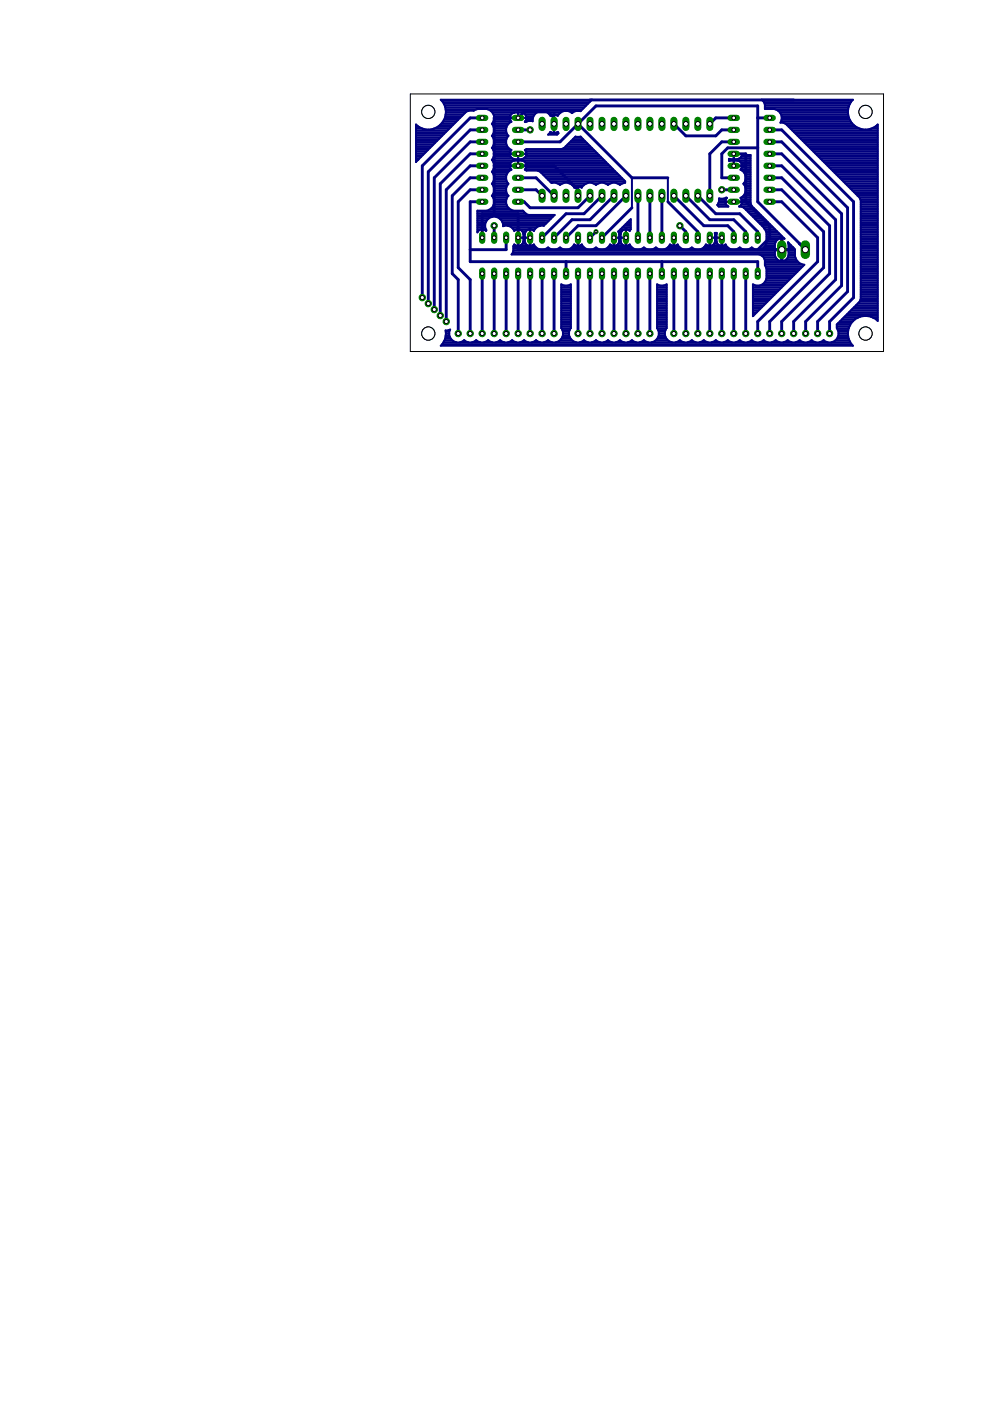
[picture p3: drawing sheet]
<svg xmlns="http://www.w3.org/2000/svg" width="210mm" height="297mm" viewBox="0 0 210 297" stroke-linecap="round" stroke-linejoin="round" font-family="sans-serif">
<g fill="none" stroke="#000080" stroke-width=".61">
<path d="M102.2 27.5h-2.5l-8.9 8.9v28M102.2 30.1h-2.5l-7.6 7.6v27.9M102.2 32.6h-2.5l-6.4 6.4v27.9M102.2 35.2h-2.5l-5.1 5v28M102.2 37.7h-2.5l-3.8 3.8v16.5l1.3 1.3v11.4M102.2 25h-2.5l-10.2 10.2v27.9M104.8 32.6h5.1M104.8 35.2h12.7l5.1 5v1.3M109.9 27.5h2.5M109.9 30.1h8.8l7.7-7.6h34.3v20.3l10.1 10.1M109.9 37.7h3.8l3.8 3.8M117.5 26.3v-1.3l-1.3-1.3h-5.1l-1.2 1.3h-5.1v20.3"/>
<path d="M122.6 26.3l11.4 11.4h7.6M125.1 21.2h43.2M142.9 26.3l2.5 2.5h6.4l1.2-1.3h2.6M155.6 30.1h-2.6l-2.5 2.5v8.9M155.6 32.6h2.5v10.2M155.6 35.2h2.5M155.6 25h-3.8l-1.3 1.3M160.7 31.3h-6.4l-1.3 1.3v5.1h2.6M160.7 25h2.5M163.2 27.5h2.5l15.3 15.3v20.3l-5.1 5.1v2.5M163.2 37.7h2.5l10.2 10.2v10.1l-10.2 10.2v2.5M163.2 30.1h2.5l14 13.9v17.8l-6.3 6.4v2.5"/>
<path d="M163.2 32.6h2.5l12.7 12.7v15.3l-7.6 7.6v2.5M163.2 35.2h2.5l11.5 11.4v12.7l-8.9 8.9v2.5M102.2 40.2h-2.5l-2.5 2.6v13.9l2.5 2.6v11.4M102.2 42.8h-2.5v12.7h61v2.5M102.2 50.4v-5.1h7.7v7.6h58.4M102.2 58v12.7M104.8 47.9v2.5M104.8 58v12.7M107.3 50.4v2.5h-7.6M107.3 58v12.7M109.9 40.2h3.8l1.2 1.3M109.9 58v12.7"/>
<path d="M112.4 50.4v2.5M112.4 58v12.7M114.9 58v12.7M117.5 58v12.7M120 55.5v2.5M122.6 50.4v2.5M122.6 58v12.7M125.1 41.5l-2.5 2.5h-10.2l-1.3-1.2h-1.2M125.1 58v12.7M126.4 49.1l-1.3 1.3M127.6 58v12.7M127.6 41.5l-3.8 3.8h-3.8l-5.1 5.1"/>
<path d="M130.2 50.4v2.5M130.2 58v12.7M130.2 41.5l-5.1 5.1h-3.8l-3.8 3.8M132.7 50.4v2.5M132.7 58v12.7M132.7 41.5l-6.3 6.4h-3.8l-2.6 2.5M134 44l-6.4 6.4M135.3 41.5v8.9M135.3 58v12.7M137.8 41.5v8.9M137.8 58v12.7M140.3 41.5v8.9"/>
<path d="M140.3 55.5v2.5M141.6 42.8l6.4 6.3v1.3M142.9 41.5l6.3 6.4h5.1l1.3 1.2v1.3M142.9 50.4v2.5M142.9 58v12.7M144.1 47.9l1.3 1.2v1.3M145.4 41.5l5.1 5.1h5.1l2.5 2.5v1.3M145.4 58v12.7M148 41.5l3.8 3.8h5l3.9 3.8v1.3M148 58v12.7M150.5 50.4v2.5M150.5 58v12.7"/>
<path d="M153 40.2h2.6M153 50.4v2.5M153 58v12.7M155.6 42.8h2.5M155.6 58v12.7M158.1 42.8l5.1 5.1v2.5l-2.5 2.5M158.1 58v12.7M163.2 42.8h2.5l7.7 7.6v5.1l-12.7 12.7v2.5M163.2 40.2h2.5l8.9 8.9v7.6l-11.4 11.5v2.5"/>
</g>
<g fill="none" stroke="#000080" stroke-width=".42">
<path d="M88.2 34h.3M88.2 33.6h.7M88.2 33.3h1.1M88.2 32.9h1.4M88.2 32.5h1.8M88.2 32.1h2.2M88.2 31.8h2.6M88.2 31.4h2.9M88.2 31h3.3M88.2 30.6h3.7M88.2 30.3h4.1M88.2 29.9h4.4"/>
<path d="M88.2 29.5h4.8M88.2 29.1h5.2M88.2 28.8h5.6M88.2 28.4h5.9M88.2 28h6.3M88.2 27.6h6.7M88.2 27.3h1.4M88.2 26.9h.6M88.2 26.5h.1M88.6 26.8h.1M88.6 26.8l1 .5M88.7 33.9h.1"/>
<path d="M89.6 27.3h.1M89.6 27.3l1.2 .2M90.8 27.5h.1M92 27.3h.1M92 27.3l-1.2 .2M92 27.3h3.3M92.8 26.9h2.8M93 26.8h.1M93 26.8l-1 .5M93.3 26.5h2.7M93.6 21.3h31.8M93.6 26.1h2.8"/>
<path d="M93.8 25.9l-.8 .9M93.8 21.5h.1M93.8 25.9v.1M93.8 21.5l.6 1.1M93.8 21.5l-.3-.4h32.1l-2.5 2.5-.2-.1M93.9 21.7h31.1M93.9 25.8h2.9M94.1 22h30.5M94.1 25.4h3M94.3 22.4h30M94.3 25h3.2M94.4 24.9l-.6 1"/>
<path d="M94.4 22.6h.1M94.4 24.9h.1M94.4 22.6l.2 1.1-.2 1.2M94.4 24.6h3.5M94.4 22.8h29.5M94.5 24.3h3.8M94.5 23.2h6.6M94.5 23.5h4.8M94.5 23.9h4.1M103.3 23.2h20.2M104.1 23.5h19M104.3 31.4h3.5"/>
<path d="M104.3 28.8h3.5M104.4 38.9h3.3M104.4 34h23.7M104.4 26.1h3.5M104.4 23.9h4.6M104.5 36.3h3.5M104.5 26.5l-.2-.2a1.89 1.89 0 0 0-1-3.2h-2.1l-.8 .4h-1l-.6 .2-10.6 10.7v-8l.4 .4M104.5 26.5a1.8 1.8 0 0 1-.2 2.3 1.79 1.79 0 0 1 0 2.5 1.8 1.8 0 0 1 .2 2.4M104.5 33.7l-.2 .2 .5 .9v.7M104.5 36.6a1.8 1.8 0 0 1-.2 2.4 1.79 1.79 0 0 1 0 2.5M104.5 36.6h3.1M104.5 33.6h4.2"/>
<path d="M104.5 26.5h3.1M104.5 39.3h3.1M104.5 31h3M104.5 29.1h3M104.6 31.8h3.8M104.6 28.4h2.9M104.6 38.5h2.9M104.6 34.4h3.8M104.6 25.8h3.8M104.6 24.3h3.7M104.6 35.9h3.7M104.6 37h2.8"/>
<path d="M104.6 33.3h3.7M104.6 26.9h2.8M104.7 39.6h2.7M104.7 30.6h2.7M104.7 29.5h2.7M104.7 32.1h3.5M104.7 28h2.7M104.8 38.1h2.5M104.8 34.8h3.3M104.8 25.4h3.3M104.8 35.1h24.5M104.8 35.5l-.5 .9 .2 .2"/>
<path d="M104.8 25h8.2M104.8 37.8h2.5M104.8 37.4h2.5M104.8 35.5h3.3M104.8 32.9h3.3M104.8 32.5h3.3M104.8 30.3h2.5M104.8 29.9h2.5M104.8 27.6h2.5M104.8 27.3h2.5M104.8 24.6h3.3M107.6 36.6a1.84 1.84 0 0 0 .2 2.4 1.79 1.79 0 0 0 0 2.5"/>
<path d="M108.1 32.6h3.5M108.3 24.3a1.13 1.13 0 0 0 .1 1.5 1.83 1.83 0 0 0-.6 3 1.83 1.83 0 0 0 .6 3 1.12 1.12 0 0 0-.3 1.2 1.12 1.12 0 0 0 1 .7h1.5a1.13 1.13 0 0 0 1-.7 1.13 1.13 0 0 0-.3-1.2l.3-.2h7.4l.6-.2 2.4-2.4h1.1l9.4 9.4v.4l-1.1 .4a1.85 1.85 0 0 0-2.5 0 1.85 1.85 0 0 0-2.5 0 1.94 1.94 0 0 0-3 .4M108.3 35.9l.1 .1-.8 .6M108.3 24.3l.8-.4h1.5l.8 .4M109.1 34a1.12 1.12 0 0 0-1 .7 1.12 1.12 0 0 0 .2 1.2M109.9 23.9v1.1M109.9 32.6v1.1M109.9 34v1.2M109.9 24.3h.1M109.9 34.8h.1M109.9 34.4h.1M109.9 33.6h.1"/>
<path d="M109.9 33.3h.1M109.9 32.9h.1M109.9 24.6h.1M109.9 23.9h.1M110.6 34a1.12 1.12 0 0 1 .9 .7 1.12 1.12 0 0 1-.1 1.2M110.7 23.9h3M111 33.6h16.8M111.3 34.4h17.2M111.3 25.8h.4M111.4 24.3h2M111.4 35.9l-.1 .1 .3 .2h2.4l.5 .2 2.4 2.4a1.76 1.76 0 0 1 1.8 .4 1.91 1.91 0 0 1 3 .4M111.4 35.9h18.6"/>
<path d="M111.4 31.8h14.5M111.4 33.3h16M111.5 32.1h14.8M111.5 34.8h17.4M111.5 25.4h1.4M111.6 35.5h18M111.6 24.6h1.5M111.6 32.9h15.4M111.6 32.5h15M114.2 36.3h16.2M114.5 23.5a1.97 1.97 0 0 0-1.6 2.2h-.9l-.7 .1a1.1 1.1 0 0 0 .1-1.5M114.7 36.6h16.1"/>
<path d="M115.1 37h16M115.3 23.5l.8 .3 .6 .8 .7-.3M115.5 37.4h16M115.9 37.8h16M116.1 23.9h2.7M116.2 38.1h16M116.4 28.4h1.9M116.5 24.3h1.9M116.6 38.5h15.9M116.7 28h.1M117.4 26.3l.1 2 .8-.3 .1 .2-.3 .4h-1.9l.5-.6 .7 .3zM117.4 24.3v1.9l.1-1.9"/>
<path d="M117.4 25h.1M117.4 28h.1M117.4 27.6h.1M117.4 27.3h.1M117.4 26.9h.1M117.4 26.5h.1M117.4 26.1h.1M117.4 25.8h.1M117.4 25.4h.1M117.4 24.6h.1M118.2 38.9h1.1M118.2 28h.1"/>
<path d="M119.5 31.4h6M119.6 23.5l-.7 .3-.6 .8-.7-.3M120 31h5.1M120.3 30.6h4.5M120.4 23.5l.9 .5 .9-.5M120.7 38.9h3.7M120.7 30.3h3.7M121.1 29.9h2.9M121.2 23.9h.1M121.3 39.3h2.5M121.5 29.5h2.1M121.7 39.6l.1 .2 .3-.2"/>
<path d="M121.7 39.6h.3M121.8 29.1h1.5M122.1 39.6l.4-.1v2l.1-2 .4 .1M122.5 39.6h.1M123 39.6l.3 .2 .1-.2M123 39.6h.4M125.8 38.9h1.2M128.3 38.9h1.2M130.9 38.9h1.1M134 37.7v6.3M141.6 37.7v5.1M154.6 34h4.5"/>
<path d="M155.6 32.9v.8M155.6 34v1.2M155.6 35.1h3.5M155.6 32.9h.1M155.6 34.8h.1M155.6 34.4h.1M155.6 33.6h.1M155.6 33.3h.1M156.3 34a1.12 1.12 0 0 1 1 .7 1.12 1.12 0 0 1-.2 1.2M156.7 33.6h2.4M157 34.4h2.1M157.1 35.9l-.1 .1 .8 .6"/>
<path d="M157.1 35.9h2M157.1 33.3h2M157.2 33.2l-.4 .4-.5 .1h-1.7v.4l.2-.1M157.3 34.8h1.8M157.3 35.5h1.8M157.3 32.9h1.8v10.2l.3 .5 6.9 7M157.3 32.9l-.1 .3M157.3 32.9h1.8M157.4 36.3h1.7M157.7 38.9h1.4M157.8 36.6a1.77 1.77 0 0 1-.2 2.4 1.81 1.81 0 0 1-.6 3l.4 .7-.2 .7M157.8 36.6h1.3"/>
<path d="M157.9 39.3h1.2M157.9 38.5h1.2M158 37h1.1M158 39.6h1.1M158.1 38.1h1M158.1 37.8h1M158.1 37.4h1M161.6 21.3h19.1M162 21.7h18.4M162.1 22h18.1M162.2 22.8h17.7M162.2 22.4h17.8"/>
<path d="M164.3 23.2h15.5M165 23.5h14.8M165.4 23.9h14.4M165.6 25.8h14.8M165.6 24.3h14.2M165.7 25.4h14.5M165.7 25h14.3M165.7 24.6h14.2M166.3 26.1h14.4M166.9 26.5h14.1M167.2 26.9h14.3M167.6 27.3h14.7"/>
<path d="M168 27.6h18.1M168.4 28h17.7M168.7 28.4h17.4M169.1 28.8h17M169.5 29.1h16.6M169.9 29.5h16.2M170.2 29.9h15.9M170.6 30.3h15.5M171 30.6h15.1M171.4 31h14.7M171.7 31.4h14.4M172.1 31.8h14"/>
<path d="M172.5 32.1h13.6M172.8 32.5h13.3M173.2 32.9h12.9M173.6 33.3h12.5M174 33.6h12.1M174.3 34h11.8M174.7 34.4h11.4M175.1 34.8h11M175.5 35.1h10.6M175.9 35.5h10.2M176.2 35.9h9.9M176.6 36.3h9.5"/>
<path d="M177 36.6h9.1M177.4 37h8.7M177.7 37.4h8.4M178.1 37.8h8M178.5 38.1h7.6M178.9 38.5h7.2M179.2 38.9h6.9M179.6 39.3h6.5M179.7 23.7h.1M179.7 23.7l.2 1.2M179.9 22.6h.1M179.9 24.9h.1"/>
<path d="M179.9 22.6l-.2 1.1M179.9 24.9l.6 1M180 39.6h6.1M180.5 21.5l.3-.4h-19.4a1.63 1.63 0 0 1 .8 2h2a1.92 1.92 0 0 1 1.3 2.9h.5l.6 .2 15.7 15.7 .2 .6v20.9l-.2 .5-4.9 4.9v.8l.4 .7M180.5 21.5h.1M180.5 25.9v.1M180.5 21.5l-.6 1.1M180.5 25.9l.8 .9M181.3 26.8h.1M181.3 26.8l1.1 .5M182.4 27.3h.1M182.4 27.3l1.1 .2"/>
<path d="M183.5 27.5h.1M184.7 27.3h.1M184.7 27.3l-1.2 .2M184.7 27.3h1.4M185.5 26.9h.6M185.7 26.8h.1M185.7 26.8l-1 .5M185.7 26.8l.4-.4v41.7l-.4-.4M186 26.5h.1M101.2 47.9h1.7M101.2 48.6h1.8M101.2 49h.2"/>
<path d="M101.2 48.2h1.7M101.2 47.5h1.7M101.2 47.1h1.8M101.2 46.7h2M101.2 46.4h2.4M101.2 46h3.1M101.2 45.6h16.3M101.2 45.3h10.2M101.2 44.9h9.9M102.2 50.4h.1M102.2 48.6v1.8M102.2 50.1h.1"/>
<path d="M102.2 49.7h.1M102.2 49.4h.1M102.2 49h.1M102.9 47.5a1.93 1.93 0 0 1 1.9-1.6 1.93 1.93 0 0 1 1.9 1.6M102.9 47.5v.7M102.9 48.2l.2 .6-.1 .2-.7-.4M103.7 44.5h4.7M104.2 44.1h3.7M104.3 41.5a1.89 1.89 0 0 1-1 3.2h-2.1v4.6l.4-.5 .6-.2M104.3 41.5h3.5M104.5 43.8h3M104.5 41.9h3"/>
<path d="M104.6 41.1h2.9M104.7 43.4h2.7M104.7 42.2h2.7M104.7 40.7h2.7M104.8 43h2.5M104.8 42.6h2.5M104.8 40.4h2.5M104.8 40h2.5M105.2 46h12M106 46.4h10.8M106.3 46.7h10.1M106.5 47.1h9.6"/>
<path d="M106.7 47.5v.5l.2-.1M106.7 47.5h9M107.7 47.9l.7 .2 .6 .9 .8-.4M107.8 41.5a1.89 1.89 0 0 0 1 3.2h2l.7 .6 .6 .3h5.5l-2.3 2.3h-8.6M108.5 48.2h5.3M108.5 53.9h55.8M108.7 53.5h55.6M108.8 53.1h55.5M108.8 52.7h5.3M108.8 52.4h4.8M108.9 48.6h4.5M109 52h.2"/>
<path d="M109.3 52l-.3-.2-.1 .3a2.27 2.27 0 0 1-.4 1.9h52.5l.5 .2 .4 .4M109.9 48.6v3.6M109.9 50.4h1.1M109.9 52h.1M109.9 51.6h.1M109.9 51.2h.1M109.9 50.9h.1M109.9 50.5h.1M109.9 50.1h.1M109.9 49.7h.1M109.9 49.4h.1M109.9 49h.1"/>
<path d="M109.9 48.6l.8 .4M110.5 52h1.3M110.7 49h.8M110.7 49l.3 .6v1.5l-.2 .5M110.8 51.6a1.1 1.1 0 0 1-1.5 .4M110.8 51.6h.6M110.9 49.4h.4M111 51.2h.3M111 50.9h.3M111 50.5h.3M111 50.1h.3M111 49.7h.3"/>
<path d="M111.1 44.9h.1M111.3 50.4h1.1M111.4 51.6l.4 .4M111.5 49l-.2 .6v1.5l.1 .5M111.8 52a1.08 1.08 0 0 0 1.4-.2 1.85 1.85 0 0 0 3 .7 1.79 1.79 0 0 0 2.5 0 1.83 1.83 0 0 0 3-.7l.3 .2M112.3 48.6l-.8 .4M112.4 48.6v3.6M112.4 52h.1M112.4 51.6h.1M112.4 51.2h.1M112.4 50.9h.1M112.4 50.5h.1"/>
<path d="M112.4 50.1h.1M112.4 49.7h.1M112.4 49.4h.1M112.4 49h.1M113 52h.3M114.6 47.9l-.7 .2-.7 .9-.7-.4M115.8 52.7h.8M118.3 52.7h.9M120.9 52.7h3.3M121.3 52.4h2.4M121.6 52h.3M122 52a1.08 1.08 0 0 0 1.4-.2 1.85 1.85 0 0 0 3 .7 1.83 1.83 0 0 0 2.9-.7 1.06 1.06 0 0 0 1.4 .2"/>
<path d="M122.5 41.1h.1M122.5 40.7h.1M122.5 40.4h.1M122.5 40h.1M122.6 52h.1M122.6 51.6h.1M122.6 51.2h.1M122.6 50.9h.1M122.6 50.5h.1M122.6 50.4v1.8M123.2 52h.2M125.9 52.7h.9"/>
<path d="M128.5 52.7h5.9M129 52.4h4.9M129.3 52h.3M130.2 52h.1M130.2 51.6h.1M130.2 51.2h.1M130.2 50.9h.1M130.2 50.5h.1M130.8 52h1.3M131.1 51.6l-.4 .4M131.1 51.6h.6M131.2 49h.7"/>
<path d="M131.2 49.4h.5M131.3 50.4h-1.1v1.8M131.3 51.2h.3M131.3 50.9h.3M131.3 50.5h.3M131.3 50.1h.3M131.3 49.7h.3M131.6 48.6h2.1M131.6 50.4h1.1M131.7 51.6a1.1 1.1 0 0 0 1.6 .4M131.9 48.2h1.8M132.3 47.9h1.4"/>
<path d="M132.6 48.6a1.08 1.08 0 0 0-1 1v1.5l.1 .5M132.7 47.5h1M132.7 48.6v3.6M132.7 52h.1M132.7 51.6h.1M132.7 51.2h.1M132.7 50.9h.1M132.7 50.5h.1M132.7 50.1h.1M132.7 49.7h.1M132.7 49.4h.1M132.7 49h.1"/>
<path d="M133.1 47.1h.6M133.3 52l.2-.2a1.85 1.85 0 0 0 3 .7 1.79 1.79 0 0 0 2.6 0 1.83 1.83 0 0 0 2.9-.7l.3 .2M133.3 52h.3M133.4 46.7h.3M133.7 48.6v-2.1l-2.6 2.6 .2 .5v1.5l-.2 .5M133.7 48.6l-.2 .4-.7-.4M136.1 52.7h.8M138.6 52.7h.9M141.2 52.7h3.4M141.7 52.4h2.4M142 52h.3M142.3 52a1.08 1.08 0 0 0 1.4-.2 1.85 1.85 0 0 0 3 .7 1.83 1.83 0 0 0 3-.7l.2 .2"/>
<path d="M142.9 52h.1M142.9 51.6h.1M142.9 51.2h.1M142.9 50.9h.1M142.9 50.5h.1M142.9 50.4v1.8M143.5 52h.3M146.3 52.7h.8M148.8 52.7h5.9M149.3 52.4h4.9M149.6 52h.3M150.5 52h.1"/>
<path d="M150.5 51.6h.1M150.5 51.2h.1M150.5 50.9h.1M150.5 50.5h.1M151.1 52h1.3M151.4 51.6a1.1 1.1 0 0 1-1.5 .4M151.4 51.6l.2-.5v-1.7h.4l-.1 1.7 .2 .5M151.4 51.6h.7M151.6 50.4h-1.1v1.8M151.6 51.2h.3M151.6 50.9h.3M151.6 50.5h.3"/>
<path d="M151.6 50.1h.3M151.6 49.7h.3M151.9 50.4h1.2M152.1 51.6l.3 .4M152.2 43.4h1.8M152.3 43.8h2M152.3 43h1.5M152.5 42.1h.9l.7-.1a1.14 1.14 0 0 0 .3 1.8h-2l-.3-.3 .4-.8zM152.5 42.6h1.3M152.5 42.2h1.4M153 50.4v1.8M153 52h.1"/>
<path d="M153 51.6h.1M153 51.2h.1M153 50.9h.1M153 50.5h.1M153.6 52h.3M153.8 42.8h3.6M155.6 42.8h.1M156.4 52.7h.9M156.8 43.8h2.7M156.8 43.7l-.1 .1 1 .2 4.2 4.3M157.2 43.4l-.4 .3M157.2 43.4h2"/>
<path d="M157.2 41.9h1.9M157.2 42.2h1.9M157.3 43h1.8M157.3 42.6h1.8M157.6 41.5h1.5M157.8 44.1h2M157.9 41.1h1.2M158.1 40.7h1M158.1 40.4h1M158.1 40h1M158.2 44.5h2M158.5 44.9h2.1"/>
<path d="M158.9 45.3h2.1M159 52.7h.8M159.3 45.6h2M159.7 46h2M160 46.4h2.1M160.4 46.7h2.1M160.8 47.1h2M161.2 47.5h2M161.5 52.7h2.8M161.5 47.9h2.1M161.6 54.2h2.7M161.9 48.2h2.1"/>
<path d="M161.9 54.6l.3 .6v1a3.5 3.5 0 0 1 0 3.5 1.87 1.87 0 0 1-2.6 .6v6.7l10.9-10.9h-8.3M161.9 48.3l.6 1.1M161.9 54.6h2.6M162 52.4h2.3M162.1 55h2.7M162.1 59.9h4.7M162.2 48.6h2.1M162.2 55.7h7.2M162.2 55.4h3.4M162.3 52h2M162.3 56.5h7.9M162.3 59.5h4.9"/>
<path d="M162.4 49h2.3M162.5 51.6h1.8M162.5 56.9h7.3M162.5 59.1h5.1M162.5 49.4v2a1.87 1.87 0 0 1-3.1 1.1 1.8 1.8 0 0 1-2.6 0 1.85 1.85 0 0 1-3-.7 1.06 1.06 0 0 1-1.4 .2M162.5 58.7h5.4M162.5 58.4h5.8M162.5 58h6.2M162.5 57.6h6.6M162.5 57.2h6.9M162.5 51.2h2M162.5 50.9h2.3"/>
<path d="M162.5 50.5h3.7M162.5 50.1h3.3M162.5 49.7h3M162.5 49.4h2.6M164.3 51.6v1.2h2.9l-.1-1.4 1.5 1.5v1.5l.3 .8 .6 .6 .8 .3M165.6 55.4h3.5M165.6 55h.3M165.6 54.6h.3M165.6 54.2h.3M165.6 53.9h.3M165.6 53.5h.3M165.6 53.1h.3"/>
<path d="M165.6 52.7h.3M165.6 52.4h.3M165.6 52h.3M165.6 51.6h.3M165.6 51.2h.3M165.6 50.9h.3M166.3 50.6h.1M166.3 50.6l-.4-.1v4.9a1.45 1.45 0 0 0 1.3-1.4v-.9h-2.9v.9a1.5 1.5 0 0 0 1.3 1.4v-4.9a1.43 1.43 0 0 0-1.3 1.1M166.7 55h2.1M167 54.6h1.7M167.2 54.2h1.4M167.2 51.6h.1"/>
<path d="M167.2 53.9h1.4M167.2 53.5h1.4M167.2 53.1h1.4M167.2 52.7h1.2M167.2 52.4h.9M167.2 52h.5M180.3 40h5.8M180.7 40.4h5.4M181.1 40.7h5M181.5 41.1h4.6M181.8 41.5h4.3M182.2 41.9h3.9"/>
<path d="M182.4 42.2h3.7M182.5 47.9h3.6M182.5 48.6h3.6M182.5 56.1h3.6M182.5 59.9h3.6M182.5 59.5h3.6M182.5 59.1h3.6M182.5 58.7h3.6M182.5 58.4h3.6M182.5 58h3.6M182.5 57.6h3.6M182.5 57.2h3.6"/>
<path d="M182.5 56.9h3.6M182.5 56.5h3.6M182.5 55.7h3.6M182.5 55.4h3.6M182.5 55h3.6M182.5 54.6h3.6M182.5 54.2h3.6M182.5 53.9h3.6M182.5 53.5h3.6M182.5 53.1h3.6M182.5 52.7h3.6M182.5 52.4h3.6"/>
<path d="M182.5 52h3.6M182.5 51.6h3.6M182.5 51.2h3.6M182.5 50.9h3.6M182.5 50.5h3.6M182.5 50.1h3.6M182.5 49.7h3.6M182.5 49.4h3.6M182.5 49h3.6M182.5 48.2h3.6M182.5 47.5h3.6M182.5 47.1h3.6"/>
<path d="M182.5 46.7h3.6M182.5 46.4h3.6M182.5 46h3.6M182.5 45.6h3.6M182.5 45.3h3.6M182.5 44.9h3.6M182.5 44.5h3.6M182.5 44.1h3.6M182.5 43.8h3.6M182.5 43.4h3.6M182.5 43h3.6M182.5 42.6h3.6"/>
<path d="M93.8 73h86.7M93.8 72.9h.1M93.8 72.9l-.3 .4h87.3l-.3-.4M94 72.6h2.7M94.2 72.2h1.8M94.4 71.9h.1M94.4 71.9l-.6 1M94.4 71.8h1.2M94.4 71.5h1M94.5 71.1h.7M94.5 70.3h.7M94.6 70.7l-.2 1.2"/>
<path d="M94.6 70.7h.6M95.2 70h.2M95.2 70.3v.8M95.2 71.1a1.9 1.9 0 0 0 3.2 1 1.79 1.79 0 0 0 2.6 0 1.79 1.79 0 0 0 2.5 0 1.79 1.79 0 0 0 2.5 0 1.79 1.79 0 0 0 2.6 0 1.79 1.79 0 0 0 2.5 0 1.79 1.79 0 0 0 2.6 0 1.79 1.79 0 0 0 2.5 0 1.89 1.89 0 0 0 3.2-1M95.2 70.3l.2-.4-.9 .2 .1 .6M97.6 72.6h1.7M98.3 72.2h.2M100.1 72.6h1.7M100.9 72.2h.1M102.6 72.6h1.8M103.4 72.2h.2M105.2 72.6h1.7"/>
<path d="M105.9 72.2h.2M107.7 72.6h1.7M108.5 72.2h.2M110.3 72.6h1.7M111 72.2h.2M112.8 72.6h1.7M113.6 72.2h.1M115.3 72.6h1.8M116.1 72.2h.2M117.9 72.6h4.2M118.6 72.2h2.8M119 67.7h2"/>
<path d="M119 67h2M119 69.2h2M119 68.9h2M119 68.5h2M119 68.1h2M119 67.4h2M119 66.6h2M119 66.2h2M119 65.8h2M119 65.5h2M119 65.1h2M119 64.7h2"/>
<path d="M119 64.3h2M119 64h2M119 63.6h2M119 63.2h2M119 62.8h2M119 62.5h2M119 62.1h2M119 61.7h2M119 61.4h2M119 61h2M119 60.6h2M119 71.8h2"/>
<path d="M119 69.6h2M119.2 71.5h1.6M119.2 70h1.6M119.4 70.3l-.4-.7v-9.3l.6 .3h.8l.6-.3v9.3l-.4 .7M119.4 70.3v.8M119.4 71.1h1.2M119.4 70.7h1.2M119.4 70.3h1.2M120.6 71.1a1.9 1.9 0 0 0 3.2 1 1.79 1.79 0 0 0 2.6 0 1.79 1.79 0 0 0 2.5 0 1.79 1.79 0 0 0 2.5 0 1.79 1.79 0 0 0 2.6 0 1.79 1.79 0 0 0 2.5 0 1.89 1.89 0 0 0 3.2-1M120.6 70.3v.8M123 72.6h1.7M123.7 72.2h.2"/>
<path d="M125.5 72.6h1.7M126.3 72.2h.1M128 72.6h1.8M128.8 72.2h.2M130.6 72.6h1.7M131.3 72.2h.2M133.1 72.6h1.7M133.9 72.2h.2M135.7 72.6h1.7M136.4 72.2h.2M138.2 72.6h4.3M139 72.2h2.7"/>
<path d="M139.3 67.7h2.1M139.3 67h2.1M139.3 69.2h2.1M139.3 68.9h2.1M139.3 68.5h2.1M139.3 68.1h2.1M139.3 67.4h2.1M139.3 66.6h2.1M139.3 66.2h2.1M139.3 65.8h2.1M139.3 65.5h2.1M139.3 65.1h2.1"/>
<path d="M139.3 64.7h2.1M139.3 64.3h2.1M139.3 64h2.1M139.3 63.6h2.1M139.3 63.2h2.1M139.3 62.8h2.1M139.3 62.5h2.1M139.3 62.1h2.1M139.3 61.7h2.1M139.3 61.4h2.1M139.3 61h2.1M139.3 60.6h2.1"/>
<path d="M139.3 71.8h2M139.3 69.6h2M139.5 71.5h1.6M139.5 70h1.6M139.7 70.3l-.4-.7v-9.3l.7 .3h.7l.7-.3v9.3l-.4 .7M139.7 70.3v.8M139.7 71.1h1.3M139.7 70.7h1.3M139.7 70.3h1.3M141 71.1a1.9 1.9 0 0 0 3.1 1 1.79 1.79 0 0 0 2.6 0 1.79 1.79 0 0 0 2.5 0 1.79 1.79 0 0 0 2.6 0 1.79 1.79 0 0 0 2.5 0 1.79 1.79 0 0 0 2.5 0 1.79 1.79 0 0 0 2.6 0 1.79 1.79 0 0 0 2.5 0 1.79 1.79 0 0 0 2.6 0 1.79 1.79 0 0 0 2.5 0 1.79 1.79 0 0 0 2.5 0 1.79 1.79 0 0 0 2.6 0 1.79 1.79 0 0 0 2.5 0 1.89 1.89 0 0 0 3.2-1M141 70.3v.8M143.3 72.6h1.7"/>
<path d="M144 72.2h.2M145.8 72.6h1.7M146.6 72.2h.2M148.4 72.6h1.7M149.1 72.2h.2M150.9 72.6h1.7M151.7 72.2h.1M153.4 72.6h1.8M154.2 72.2h.2M156 72.6h1.7M156.7 72.2h.2M158.5 72.6h1.7"/>
<path d="M159.3 72.2h.2M159.6 67h.1M159.6 66.6h.5M159.6 66.2h.8M159.6 65.8h1.2M159.6 65.5h1.6M159.6 65.1h2M159.6 64.7h2.3M159.6 64.3h2.7M159.6 64h3.1M159.6 63.6h3.5M159.6 63.2h3.8"/>
<path d="M159.6 62.8h4.2M159.6 62.5h4.6M159.6 62.1h4.9M159.6 61.7h5.3M159.6 61.4h5.7M159.6 61h6.1M159.6 60.6h6.5M161.1 72.6h1.7M161.8 60.2h4.6M161.8 72.2h.2M163.6 72.6h1.7M164.4 72.2h.1"/>
<path d="M166.1 72.6h1.8M166.9 72.2h.2M168.7 72.6h1.7M169.4 72.2h.2M171.2 72.6h1.7M172 72.2h.2M173.8 72.6h1.7M174.5 72.2h.2M176.3 72.6h4M177.1 72.2h3M177.4 69.2h2.7M177.4 68.9h2.9"/>
<path d="M177.4 71.8h2.5M177.4 69.6h2.5M177.6 71.5h2.3M177.6 70h2.3M177.7 68.5h2.8M177.8 70.3v.8M177.8 71.1h2M177.8 70.7h1.9M177.8 70.3h2M178.1 68.1h2.8M178.9 67.4h3M179.2 67h4.2"/>
<path d="M179.6 66.6h6.5M179.7 70.7h.1M179.7 70.7l.2 1.2M179.9 69.6h.1M179.9 71.9h.1M179.9 69.6l-.2 1.1M179.9 71.9l.6 1M180 66.2h6.1M180.4 65.8h5.7M180.5 68.5h.1M180.5 72.9h.1M180.5 68.5l-.6 1.1"/>
<path d="M180.7 65.5h5.4M181.1 65.1h5M181.3 67.7h-2.8M181.5 64.7h4.6M181.9 64.3h4.2M182.2 64h3.9M182.4 67.1h.1M182.4 67.1l-1.1 .6-.8 .8M182.4 63.6h3.7M182.5 63.2h3.6M182.5 62.8h3.6M182.5 62.5h3.6"/>
<path d="M182.5 62.1h3.6M182.5 61.7h3.6M182.5 61.4h3.6M182.5 61h3.6M182.5 60.6h3.6M182.5 60.2h3.6M183.5 67l1.2 .1M183.5 67h.1M183.5 67l-1.1 .1M183.6 67h2.5M184.7 67.1l1 .6M184.7 67.1h.1"/>
<path d="M185.1 67.4h1M185.7 67.7h.4"/>
</g>
<path d="M120 49.7v1.4" fill="none" stroke="#008000" stroke-width="1.3"/>
<circle cx="120" cy="50.4" r=".4" fill="#fff" stroke="#000" stroke-width=".21"/>
<path d="M117.5 49.7v1.4" fill="none" stroke="#008000" stroke-width="1.3"/>
<circle cx="117.5" cy="50.4" r=".4" fill="#fff" stroke="#000" stroke-width=".21"/>
<path d="M104.8 49.7v1.4" fill="none" stroke="#008000" stroke-width="1.3"/>
<circle cx="104.8" cy="50.4" r=".4" fill="#fff" stroke="#000" stroke-width=".21"/>
<path d="M102.2 49.7v1.4" fill="none" stroke="#008000" stroke-width="1.3"/>
<circle cx="102.2" cy="50.4" r=".4" fill="#fff" stroke="#000" stroke-width=".21"/>
<path d="M114.9 49.7v1.4" fill="none" stroke="#008000" stroke-width="1.3"/>
<circle cx="114.9" cy="50.4" r=".4" fill="#fff" stroke="#000" stroke-width=".21"/>
<path d="M112.4 49.7v1.4" fill="none" stroke="#008000" stroke-width="1.3"/>
<circle cx="112.4" cy="50.4" r=".4" fill="#fff" stroke="#000" stroke-width=".21"/>
<path d="M107.3 49.7v1.4" fill="none" stroke="#008000" stroke-width="1.3"/>
<circle cx="107.3" cy="50.4" r=".4" fill="#fff" stroke="#000" stroke-width=".21"/>
<path d="M109.9 49.7v1.4" fill="none" stroke="#008000" stroke-width="1.3"/>
<circle cx="109.9" cy="50.4" r=".4" fill="#fff" stroke="#000" stroke-width=".21"/>
<path d="M102.2 57.4v1.3" fill="none" stroke="#008000" stroke-width="1.3"/>
<circle cx="102.2" cy="58" r=".4" fill="#fff" stroke="#000" stroke-width=".21"/>
<path d="M104.8 57.4v1.3" fill="none" stroke="#008000" stroke-width="1.3"/>
<circle cx="104.8" cy="58" r=".4" fill="#fff" stroke="#000" stroke-width=".21"/>
<path d="M107.3 57.4v1.3" fill="none" stroke="#008000" stroke-width="1.3"/>
<circle cx="107.3" cy="58" r=".4" fill="#fff" stroke="#000" stroke-width=".21"/>
<path d="M109.9 57.4v1.3" fill="none" stroke="#008000" stroke-width="1.3"/>
<circle cx="109.9" cy="58" r=".4" fill="#fff" stroke="#000" stroke-width=".21"/>
<path d="M112.4 57.4v1.3" fill="none" stroke="#008000" stroke-width="1.3"/>
<circle cx="112.4" cy="58" r=".4" fill="#fff" stroke="#000" stroke-width=".21"/>
<path d="M114.9 57.4v1.3" fill="none" stroke="#008000" stroke-width="1.3"/>
<circle cx="114.9" cy="58" r=".4" fill="#fff" stroke="#000" stroke-width=".21"/>
<path d="M117.5 57.4v1.3" fill="none" stroke="#008000" stroke-width="1.3"/>
<circle cx="117.5" cy="58" r=".4" fill="#fff" stroke="#000" stroke-width=".21"/>
<path d="M120 57.4v1.3" fill="none" stroke="#008000" stroke-width="1.3"/>
<circle cx="120" cy="58" r=".4" fill="#fff" stroke="#000" stroke-width=".21"/>
<path d="M140.3 49.7v1.4" fill="none" stroke="#008000" stroke-width="1.3"/>
<circle cx="140.3" cy="50.4" r=".4" fill="#fff" stroke="#000" stroke-width=".21"/>
<path d="M137.8 49.7v1.4" fill="none" stroke="#008000" stroke-width="1.3"/>
<circle cx="137.8" cy="50.4" r=".4" fill="#fff" stroke="#000" stroke-width=".21"/>
<path d="M125.1 49.7v1.4" fill="none" stroke="#008000" stroke-width="1.3"/>
<circle cx="125.1" cy="50.4" r=".4" fill="#fff" stroke="#000" stroke-width=".21"/>
<path d="M122.6 49.7v1.4" fill="none" stroke="#008000" stroke-width="1.3"/>
<circle cx="122.6" cy="50.4" r=".4" fill="#fff" stroke="#000" stroke-width=".21"/>
<path d="M135.3 49.7v1.4" fill="none" stroke="#008000" stroke-width="1.3"/>
<circle cx="135.3" cy="50.4" r=".4" fill="#fff" stroke="#000" stroke-width=".21"/>
<path d="M132.7 49.7v1.4" fill="none" stroke="#008000" stroke-width="1.3"/>
<circle cx="132.7" cy="50.4" r=".4" fill="#fff" stroke="#000" stroke-width=".21"/>
<path d="M127.6 49.7v1.4" fill="none" stroke="#008000" stroke-width="1.3"/>
<circle cx="127.6" cy="50.4" r=".4" fill="#fff" stroke="#000" stroke-width=".21"/>
<path d="M130.2 49.7v1.4" fill="none" stroke="#008000" stroke-width="1.3"/>
<circle cx="130.2" cy="50.4" r=".4" fill="#fff" stroke="#000" stroke-width=".21"/>
<path d="M122.6 57.4v1.3" fill="none" stroke="#008000" stroke-width="1.3"/>
<circle cx="122.6" cy="58" r=".4" fill="#fff" stroke="#000" stroke-width=".21"/>
<path d="M125.1 57.4v1.3" fill="none" stroke="#008000" stroke-width="1.3"/>
<circle cx="125.1" cy="58" r=".4" fill="#fff" stroke="#000" stroke-width=".21"/>
<path d="M127.6 57.4v1.3" fill="none" stroke="#008000" stroke-width="1.3"/>
<circle cx="127.6" cy="58" r=".4" fill="#fff" stroke="#000" stroke-width=".21"/>
<path d="M130.2 57.4v1.3" fill="none" stroke="#008000" stroke-width="1.3"/>
<circle cx="130.2" cy="58" r=".4" fill="#fff" stroke="#000" stroke-width=".21"/>
<path d="M132.7 57.4v1.3" fill="none" stroke="#008000" stroke-width="1.3"/>
<circle cx="132.7" cy="58" r=".4" fill="#fff" stroke="#000" stroke-width=".21"/>
<path d="M135.3 57.4v1.3" fill="none" stroke="#008000" stroke-width="1.3"/>
<circle cx="135.3" cy="58" r=".4" fill="#fff" stroke="#000" stroke-width=".21"/>
<path d="M137.8 57.4v1.3" fill="none" stroke="#008000" stroke-width="1.3"/>
<circle cx="137.8" cy="58" r=".4" fill="#fff" stroke="#000" stroke-width=".21"/>
<path d="M140.3 57.4v1.3" fill="none" stroke="#008000" stroke-width="1.3"/>
<circle cx="140.3" cy="58" r=".4" fill="#fff" stroke="#000" stroke-width=".21"/>
<path d="M160.7 49.7v1.4" fill="none" stroke="#008000" stroke-width="1.3"/>
<circle cx="160.7" cy="50.4" r=".4" fill="#fff" stroke="#000" stroke-width=".21"/>
<path d="M158.1 49.7v1.4" fill="none" stroke="#008000" stroke-width="1.3"/>
<circle cx="158.1" cy="50.4" r=".4" fill="#fff" stroke="#000" stroke-width=".21"/>
<path d="M145.4 49.7v1.4" fill="none" stroke="#008000" stroke-width="1.3"/>
<circle cx="145.4" cy="50.4" r=".4" fill="#fff" stroke="#000" stroke-width=".21"/>
<path d="M142.9 49.7v1.4" fill="none" stroke="#008000" stroke-width="1.3"/>
<circle cx="142.9" cy="50.4" r=".4" fill="#fff" stroke="#000" stroke-width=".21"/>
<path d="M155.6 49.7v1.4" fill="none" stroke="#008000" stroke-width="1.3"/>
<circle cx="155.6" cy="50.4" r=".4" fill="#fff" stroke="#000" stroke-width=".21"/>
<path d="M153 49.7v1.4" fill="none" stroke="#008000" stroke-width="1.3"/>
<circle cx="153" cy="50.4" r=".4" fill="#fff" stroke="#000" stroke-width=".21"/>
<path d="M148 49.7v1.4" fill="none" stroke="#008000" stroke-width="1.3"/>
<circle cx="148" cy="50.4" r=".4" fill="#fff" stroke="#000" stroke-width=".21"/>
<path d="M150.5 49.7v1.4" fill="none" stroke="#008000" stroke-width="1.3"/>
<circle cx="150.5" cy="50.4" r=".4" fill="#fff" stroke="#000" stroke-width=".21"/>
<path d="M142.9 57.4v1.3" fill="none" stroke="#008000" stroke-width="1.3"/>
<circle cx="142.9" cy="58" r=".4" fill="#fff" stroke="#000" stroke-width=".21"/>
<path d="M145.4 57.4v1.3" fill="none" stroke="#008000" stroke-width="1.3"/>
<circle cx="145.4" cy="58" r=".4" fill="#fff" stroke="#000" stroke-width=".21"/>
<path d="M148 57.4v1.3" fill="none" stroke="#008000" stroke-width="1.3"/>
<circle cx="148" cy="58" r=".4" fill="#fff" stroke="#000" stroke-width=".21"/>
<path d="M150.5 57.4v1.3" fill="none" stroke="#008000" stroke-width="1.3"/>
<circle cx="150.5" cy="58" r=".4" fill="#fff" stroke="#000" stroke-width=".21"/>
<path d="M153 57.4v1.3" fill="none" stroke="#008000" stroke-width="1.3"/>
<circle cx="153" cy="58" r=".4" fill="#fff" stroke="#000" stroke-width=".21"/>
<path d="M155.6 57.4v1.3" fill="none" stroke="#008000" stroke-width="1.3"/>
<circle cx="155.6" cy="58" r=".4" fill="#fff" stroke="#000" stroke-width=".21"/>
<path d="M158.1 57.4v1.3" fill="none" stroke="#008000" stroke-width="1.3"/>
<circle cx="158.1" cy="58" r=".4" fill="#fff" stroke="#000" stroke-width=".21"/>
<path d="M160.7 57.4v1.3" fill="none" stroke="#008000" stroke-width="1.3"/>
<circle cx="160.7" cy="58" r=".4" fill="#fff" stroke="#000" stroke-width=".21"/>
<path d="M154.9 25h1.3" fill="none" stroke="#008000" stroke-width="1.3"/>
<circle cx="155.6" cy="25" r=".4" fill="#fff" stroke="#000" stroke-width=".21"/>
<path d="M154.9 27.5h1.3" fill="none" stroke="#008000" stroke-width="1.3"/>
<circle cx="155.6" cy="27.5" r=".4" fill="#fff" stroke="#000" stroke-width=".21"/>
<path d="M154.9 40.2h1.3" fill="none" stroke="#008000" stroke-width="1.3"/>
<circle cx="155.6" cy="40.2" r=".4" fill="#fff" stroke="#000" stroke-width=".21"/>
<path d="M154.9 42.8h1.3" fill="none" stroke="#008000" stroke-width="1.3"/>
<circle cx="155.6" cy="42.8" r=".4" fill="#fff" stroke="#000" stroke-width=".21"/>
<path d="M154.9 30.1h1.3" fill="none" stroke="#008000" stroke-width="1.3"/>
<circle cx="155.6" cy="30.1" r=".4" fill="#fff" stroke="#000" stroke-width=".21"/>
<path d="M154.9 32.6h1.3" fill="none" stroke="#008000" stroke-width="1.3"/>
<circle cx="155.6" cy="32.6" r=".4" fill="#fff" stroke="#000" stroke-width=".21"/>
<path d="M154.9 37.7h1.3" fill="none" stroke="#008000" stroke-width="1.3"/>
<circle cx="155.6" cy="37.7" r=".4" fill="#fff" stroke="#000" stroke-width=".21"/>
<path d="M154.9 35.2h1.3" fill="none" stroke="#008000" stroke-width="1.3"/>
<circle cx="155.6" cy="35.2" r=".4" fill="#fff" stroke="#000" stroke-width=".21"/>
<path d="M162.5 42.8h1.4" fill="none" stroke="#008000" stroke-width="1.3"/>
<circle cx="163.2" cy="42.8" r=".4" fill="#fff" stroke="#000" stroke-width=".21"/>
<path d="M162.5 40.2h1.4" fill="none" stroke="#008000" stroke-width="1.3"/>
<circle cx="163.2" cy="40.2" r=".4" fill="#fff" stroke="#000" stroke-width=".21"/>
<path d="M162.5 37.7h1.4" fill="none" stroke="#008000" stroke-width="1.3"/>
<circle cx="163.2" cy="37.7" r=".4" fill="#fff" stroke="#000" stroke-width=".21"/>
<path d="M162.5 35.2h1.4" fill="none" stroke="#008000" stroke-width="1.3"/>
<circle cx="163.2" cy="35.2" r=".4" fill="#fff" stroke="#000" stroke-width=".21"/>
<path d="M162.5 32.6h1.4" fill="none" stroke="#008000" stroke-width="1.3"/>
<circle cx="163.2" cy="32.6" r=".4" fill="#fff" stroke="#000" stroke-width=".21"/>
<path d="M162.5 30.1h1.4" fill="none" stroke="#008000" stroke-width="1.3"/>
<circle cx="163.2" cy="30.1" r=".4" fill="#fff" stroke="#000" stroke-width=".21"/>
<path d="M162.5 27.5h1.4" fill="none" stroke="#008000" stroke-width="1.3"/>
<circle cx="163.2" cy="27.5" r=".4" fill="#fff" stroke="#000" stroke-width=".21"/>
<path d="M162.5 25h1.4" fill="none" stroke="#008000" stroke-width="1.3"/>
<circle cx="163.2" cy="25" r=".4" fill="#fff" stroke="#000" stroke-width=".21"/>
<path d="M109.2 42.8h1.3" fill="none" stroke="#008000" stroke-width="1.3"/>
<circle cx="109.9" cy="42.8" r=".4" fill="#fff" stroke="#000" stroke-width=".21"/>
<path d="M109.2 40.2h1.3" fill="none" stroke="#008000" stroke-width="1.3"/>
<circle cx="109.9" cy="40.2" r=".4" fill="#fff" stroke="#000" stroke-width=".21"/>
<path d="M109.2 27.5h1.3" fill="none" stroke="#008000" stroke-width="1.3"/>
<circle cx="109.9" cy="27.5" r=".4" fill="#fff" stroke="#000" stroke-width=".21"/>
<path d="M109.2 25h1.3" fill="none" stroke="#008000" stroke-width="1.3"/>
<circle cx="109.9" cy="25" r=".4" fill="#fff" stroke="#000" stroke-width=".21"/>
<path d="M109.2 37.7h1.3" fill="none" stroke="#008000" stroke-width="1.3"/>
<circle cx="109.9" cy="37.7" r=".4" fill="#fff" stroke="#000" stroke-width=".21"/>
<path d="M109.2 35.2h1.3" fill="none" stroke="#008000" stroke-width="1.3"/>
<circle cx="109.9" cy="35.2" r=".4" fill="#fff" stroke="#000" stroke-width=".21"/>
<path d="M109.2 30.1h1.3" fill="none" stroke="#008000" stroke-width="1.3"/>
<circle cx="109.9" cy="30.1" r=".4" fill="#fff" stroke="#000" stroke-width=".21"/>
<path d="M109.2 32.6h1.3" fill="none" stroke="#008000" stroke-width="1.3"/>
<circle cx="109.9" cy="32.6" r=".4" fill="#fff" stroke="#000" stroke-width=".21"/>
<path d="M101.6 25h1.3" fill="none" stroke="#008000" stroke-width="1.3"/>
<circle cx="102.2" cy="25" r=".4" fill="#fff" stroke="#000" stroke-width=".21"/>
<path d="M101.6 27.5h1.3" fill="none" stroke="#008000" stroke-width="1.3"/>
<circle cx="102.2" cy="27.5" r=".4" fill="#fff" stroke="#000" stroke-width=".21"/>
<path d="M101.6 30.1h1.3" fill="none" stroke="#008000" stroke-width="1.3"/>
<circle cx="102.2" cy="30.1" r=".4" fill="#fff" stroke="#000" stroke-width=".21"/>
<path d="M101.6 32.6h1.3" fill="none" stroke="#008000" stroke-width="1.3"/>
<circle cx="102.2" cy="32.6" r=".4" fill="#fff" stroke="#000" stroke-width=".21"/>
<path d="M101.6 35.2h1.3" fill="none" stroke="#008000" stroke-width="1.3"/>
<circle cx="102.2" cy="35.2" r=".4" fill="#fff" stroke="#000" stroke-width=".21"/>
<path d="M101.6 37.7h1.3" fill="none" stroke="#008000" stroke-width="1.3"/>
<circle cx="102.2" cy="37.7" r=".4" fill="#fff" stroke="#000" stroke-width=".21"/>
<path d="M101.6 40.2h1.3" fill="none" stroke="#008000" stroke-width="1.3"/>
<circle cx="102.2" cy="40.2" r=".4" fill="#fff" stroke="#000" stroke-width=".21"/>
<path d="M101.6 42.8h1.3" fill="none" stroke="#008000" stroke-width="1.3"/>
<circle cx="102.2" cy="42.8" r=".4" fill="#fff" stroke="#000" stroke-width=".21"/>
<path d="M165.8 51.9v2" fill="none" stroke="#008000" stroke-width="2"/>
<circle cx="165.8" cy="52.9" r=".66" fill="#fff" stroke="#000" stroke-width=".21"/>
<path d="M170.8 51.9v2" fill="none" stroke="#008000" stroke-width="2"/>
<circle cx="170.8" cy="52.9" r=".66" fill="#fff" stroke="#000" stroke-width=".21"/>
<path d="M114.9 40.7v1.6" fill="none" stroke="#008000" stroke-width="1.5"/>
<circle cx="114.9" cy="41.5" r=".51" fill="#fff" stroke="#000" stroke-width=".21"/>
<path d="M117.5 40.7v1.6" fill="none" stroke="#008000" stroke-width="1.5"/>
<circle cx="117.5" cy="41.5" r=".51" fill="#fff" stroke="#000" stroke-width=".21"/>
<path d="M120 40.7v1.6" fill="none" stroke="#008000" stroke-width="1.5"/>
<circle cx="120" cy="41.5" r=".51" fill="#fff" stroke="#000" stroke-width=".21"/>
<path d="M122.6 40.7v1.6" fill="none" stroke="#008000" stroke-width="1.5"/>
<circle cx="122.6" cy="41.5" r=".51" fill="#fff" stroke="#000" stroke-width=".21"/>
<path d="M125.1 40.7v1.6" fill="none" stroke="#008000" stroke-width="1.5"/>
<circle cx="125.1" cy="41.5" r=".51" fill="#fff" stroke="#000" stroke-width=".21"/>
<path d="M127.6 40.7v1.6" fill="none" stroke="#008000" stroke-width="1.5"/>
<circle cx="127.6" cy="41.5" r=".51" fill="#fff" stroke="#000" stroke-width=".21"/>
<path d="M130.2 40.7v1.6" fill="none" stroke="#008000" stroke-width="1.5"/>
<circle cx="130.2" cy="41.5" r=".51" fill="#fff" stroke="#000" stroke-width=".21"/>
<path d="M132.7 40.7v1.6" fill="none" stroke="#008000" stroke-width="1.5"/>
<circle cx="132.7" cy="41.5" r=".51" fill="#fff" stroke="#000" stroke-width=".21"/>
<path d="M135.3 40.7v1.6" fill="none" stroke="#008000" stroke-width="1.5"/>
<circle cx="135.3" cy="41.5" r=".51" fill="#fff" stroke="#000" stroke-width=".21"/>
<path d="M137.8 40.7v1.6" fill="none" stroke="#008000" stroke-width="1.5"/>
<circle cx="137.8" cy="41.5" r=".51" fill="#fff" stroke="#000" stroke-width=".21"/>
<path d="M140.3 40.7v1.6" fill="none" stroke="#008000" stroke-width="1.5"/>
<circle cx="140.3" cy="41.5" r=".51" fill="#fff" stroke="#000" stroke-width=".21"/>
<path d="M142.9 40.7v1.6" fill="none" stroke="#008000" stroke-width="1.5"/>
<circle cx="142.9" cy="41.5" r=".51" fill="#fff" stroke="#000" stroke-width=".21"/>
<path d="M145.4 40.7v1.6" fill="none" stroke="#008000" stroke-width="1.5"/>
<circle cx="145.4" cy="41.5" r=".51" fill="#fff" stroke="#000" stroke-width=".21"/>
<path d="M148 40.7v1.6" fill="none" stroke="#008000" stroke-width="1.5"/>
<circle cx="148" cy="41.5" r=".51" fill="#fff" stroke="#000" stroke-width=".21"/>
<path d="M150.5 40.7v1.6" fill="none" stroke="#008000" stroke-width="1.5"/>
<circle cx="150.5" cy="41.5" r=".51" fill="#fff" stroke="#000" stroke-width=".21"/>
<path d="M114.9 25.5v1.5" fill="none" stroke="#008000" stroke-width="1.5"/>
<circle cx="114.9" cy="26.3" r=".51" fill="#fff" stroke="#000" stroke-width=".21"/>
<path d="M117.5 25.5v1.5" fill="none" stroke="#008000" stroke-width="1.5"/>
<circle cx="117.5" cy="26.3" r=".51" fill="#fff" stroke="#000" stroke-width=".21"/>
<path d="M120 25.5v1.5" fill="none" stroke="#008000" stroke-width="1.5"/>
<circle cx="120" cy="26.3" r=".51" fill="#fff" stroke="#000" stroke-width=".21"/>
<path d="M122.6 25.5v1.5" fill="none" stroke="#008000" stroke-width="1.5"/>
<circle cx="122.6" cy="26.3" r=".51" fill="#fff" stroke="#000" stroke-width=".21"/>
<path d="M125.1 25.5v1.5" fill="none" stroke="#008000" stroke-width="1.5"/>
<circle cx="125.1" cy="26.3" r=".51" fill="#fff" stroke="#000" stroke-width=".21"/>
<path d="M127.6 25.5v1.5" fill="none" stroke="#008000" stroke-width="1.5"/>
<circle cx="127.6" cy="26.3" r=".51" fill="#fff" stroke="#000" stroke-width=".21"/>
<path d="M130.2 25.5v1.5" fill="none" stroke="#008000" stroke-width="1.5"/>
<circle cx="130.2" cy="26.3" r=".51" fill="#fff" stroke="#000" stroke-width=".21"/>
<path d="M132.7 25.5v1.5" fill="none" stroke="#008000" stroke-width="1.5"/>
<circle cx="132.7" cy="26.3" r=".51" fill="#fff" stroke="#000" stroke-width=".21"/>
<path d="M135.3 25.5v1.5" fill="none" stroke="#008000" stroke-width="1.5"/>
<circle cx="135.3" cy="26.3" r=".51" fill="#fff" stroke="#000" stroke-width=".21"/>
<path d="M137.8 25.5v1.5" fill="none" stroke="#008000" stroke-width="1.5"/>
<circle cx="137.8" cy="26.3" r=".51" fill="#fff" stroke="#000" stroke-width=".21"/>
<path d="M140.3 25.5v1.5" fill="none" stroke="#008000" stroke-width="1.5"/>
<circle cx="140.3" cy="26.3" r=".51" fill="#fff" stroke="#000" stroke-width=".21"/>
<path d="M142.9 25.5v1.5" fill="none" stroke="#008000" stroke-width="1.5"/>
<circle cx="142.9" cy="26.3" r=".51" fill="#fff" stroke="#000" stroke-width=".21"/>
<path d="M145.4 25.5v1.5" fill="none" stroke="#008000" stroke-width="1.5"/>
<circle cx="145.4" cy="26.3" r=".51" fill="#fff" stroke="#000" stroke-width=".21"/>
<path d="M148 25.5v1.5" fill="none" stroke="#008000" stroke-width="1.5"/>
<circle cx="148" cy="26.3" r=".51" fill="#fff" stroke="#000" stroke-width=".21"/>
<path d="M150.5 25.5v1.5" fill="none" stroke="#008000" stroke-width="1.5"/>
<circle cx="150.5" cy="26.3" r=".51" fill="#fff" stroke="#000" stroke-width=".21"/>
<circle cx="175.9" cy="70.7" r=".68" fill="#008000" stroke="#008000" stroke-width=".21"/>
<circle cx="175.9" cy="70.7" r=".44" fill="#fff" stroke="#000" stroke-width=".21"/>
<circle cx="173.4" cy="70.7" r=".68" fill="#008000" stroke="#008000" stroke-width=".21"/>
<circle cx="173.4" cy="70.7" r=".44" fill="#fff" stroke="#000" stroke-width=".21"/>
<circle cx="170.8" cy="70.7" r=".68" fill="#008000" stroke="#008000" stroke-width=".21"/>
<circle cx="170.8" cy="70.7" r=".44" fill="#fff" stroke="#000" stroke-width=".21"/>
<circle cx="168.3" cy="70.7" r=".68" fill="#008000" stroke="#008000" stroke-width=".21"/>
<circle cx="168.3" cy="70.7" r=".44" fill="#fff" stroke="#000" stroke-width=".21"/>
<circle cx="165.7" cy="70.7" r=".68" fill="#008000" stroke="#008000" stroke-width=".21"/>
<circle cx="165.7" cy="70.7" r=".44" fill="#fff" stroke="#000" stroke-width=".21"/>
<circle cx="163.2" cy="70.7" r=".68" fill="#008000" stroke="#008000" stroke-width=".21"/>
<circle cx="163.2" cy="70.7" r=".44" fill="#fff" stroke="#000" stroke-width=".21"/>
<circle cx="160.7" cy="70.7" r=".68" fill="#008000" stroke="#008000" stroke-width=".21"/>
<circle cx="160.7" cy="70.7" r=".44" fill="#fff" stroke="#000" stroke-width=".21"/>
<circle cx="153" cy="40.2" r=".68" fill="#008000" stroke="#008000" stroke-width=".21"/>
<circle cx="153" cy="40.2" r=".44" fill="#fff" stroke="#000" stroke-width=".21"/>
<circle cx="117.5" cy="70.7" r=".68" fill="#008000" stroke="#008000" stroke-width=".21"/>
<circle cx="117.5" cy="70.7" r=".44" fill="#fff" stroke="#000" stroke-width=".21"/>
<circle cx="114.9" cy="70.7" r=".68" fill="#008000" stroke="#008000" stroke-width=".21"/>
<circle cx="114.9" cy="70.7" r=".44" fill="#fff" stroke="#000" stroke-width=".21"/>
<circle cx="112.4" cy="70.7" r=".68" fill="#008000" stroke="#008000" stroke-width=".21"/>
<circle cx="112.4" cy="70.7" r=".44" fill="#fff" stroke="#000" stroke-width=".21"/>
<circle cx="109.9" cy="70.7" r=".68" fill="#008000" stroke="#008000" stroke-width=".21"/>
<circle cx="109.9" cy="70.7" r=".44" fill="#fff" stroke="#000" stroke-width=".21"/>
<circle cx="107.3" cy="70.7" r=".68" fill="#008000" stroke="#008000" stroke-width=".21"/>
<circle cx="107.3" cy="70.7" r=".44" fill="#fff" stroke="#000" stroke-width=".21"/>
<circle cx="104.8" cy="70.7" r=".68" fill="#008000" stroke="#008000" stroke-width=".21"/>
<circle cx="104.8" cy="70.7" r=".44" fill="#fff" stroke="#000" stroke-width=".21"/>
<circle cx="102.2" cy="70.7" r=".68" fill="#008000" stroke="#008000" stroke-width=".21"/>
<circle cx="102.2" cy="70.7" r=".44" fill="#fff" stroke="#000" stroke-width=".21"/>
<circle cx="104.8" cy="47.9" r=".68" fill="#008000" stroke="#008000" stroke-width=".21"/>
<circle cx="104.8" cy="47.9" r=".44" fill="#fff" stroke="#000" stroke-width=".21"/>
<circle cx="137.8" cy="70.7" r=".68" fill="#008000" stroke="#008000" stroke-width=".21"/>
<circle cx="137.8" cy="70.7" r=".44" fill="#fff" stroke="#000" stroke-width=".21"/>
<circle cx="135.3" cy="70.7" r=".68" fill="#008000" stroke="#008000" stroke-width=".21"/>
<circle cx="135.3" cy="70.7" r=".44" fill="#fff" stroke="#000" stroke-width=".21"/>
<circle cx="132.7" cy="70.7" r=".68" fill="#008000" stroke="#008000" stroke-width=".21"/>
<circle cx="132.7" cy="70.7" r=".44" fill="#fff" stroke="#000" stroke-width=".21"/>
<circle cx="130.2" cy="70.7" r=".68" fill="#008000" stroke="#008000" stroke-width=".21"/>
<circle cx="130.2" cy="70.7" r=".44" fill="#fff" stroke="#000" stroke-width=".21"/>
<circle cx="127.6" cy="70.7" r=".68" fill="#008000" stroke="#008000" stroke-width=".21"/>
<circle cx="127.6" cy="70.7" r=".44" fill="#fff" stroke="#000" stroke-width=".21"/>
<circle cx="125.1" cy="70.7" r=".68" fill="#008000" stroke="#008000" stroke-width=".21"/>
<circle cx="125.1" cy="70.7" r=".44" fill="#fff" stroke="#000" stroke-width=".21"/>
<circle cx="158.1" cy="70.7" r=".68" fill="#008000" stroke="#008000" stroke-width=".21"/>
<circle cx="158.1" cy="70.7" r=".44" fill="#fff" stroke="#000" stroke-width=".21"/>
<circle cx="155.6" cy="70.7" r=".68" fill="#008000" stroke="#008000" stroke-width=".21"/>
<circle cx="155.6" cy="70.7" r=".44" fill="#fff" stroke="#000" stroke-width=".21"/>
<circle cx="153" cy="70.7" r=".68" fill="#008000" stroke="#008000" stroke-width=".21"/>
<circle cx="153" cy="70.7" r=".44" fill="#fff" stroke="#000" stroke-width=".21"/>
<circle cx="150.5" cy="70.7" r=".68" fill="#008000" stroke="#008000" stroke-width=".21"/>
<circle cx="150.5" cy="70.7" r=".44" fill="#fff" stroke="#000" stroke-width=".21"/>
<circle cx="148" cy="70.7" r=".68" fill="#008000" stroke="#008000" stroke-width=".21"/>
<circle cx="148" cy="70.7" r=".44" fill="#fff" stroke="#000" stroke-width=".21"/>
<circle cx="145.4" cy="70.7" r=".68" fill="#008000" stroke="#008000" stroke-width=".21"/>
<circle cx="145.4" cy="70.7" r=".44" fill="#fff" stroke="#000" stroke-width=".21"/>
<circle cx="142.9" cy="70.7" r=".68" fill="#008000" stroke="#008000" stroke-width=".21"/>
<circle cx="142.9" cy="70.7" r=".44" fill="#fff" stroke="#000" stroke-width=".21"/>
<circle cx="144.1" cy="47.9" r=".68" fill="#008000" stroke="#008000" stroke-width=".21"/>
<circle cx="144.1" cy="47.9" r=".44" fill="#fff" stroke="#000" stroke-width=".21"/>
<circle cx="99.7" cy="70.7" r=".68" fill="#008000" stroke="#008000" stroke-width=".21"/>
<circle cx="99.7" cy="70.7" r=".44" fill="#fff" stroke="#000" stroke-width=".21"/>
<circle cx="97.2" cy="70.7" r=".68" fill="#008000" stroke="#008000" stroke-width=".21"/>
<circle cx="97.2" cy="70.7" r=".44" fill="#fff" stroke="#000" stroke-width=".21"/>
<circle cx="94.6" cy="68.2" r=".68" fill="#008000" stroke="#008000" stroke-width=".21"/>
<circle cx="94.6" cy="68.2" r=".44" fill="#fff" stroke="#000" stroke-width=".21"/>
<circle cx="93.3" cy="66.9" r=".68" fill="#008000" stroke="#008000" stroke-width=".21"/>
<circle cx="93.3" cy="66.9" r=".44" fill="#fff" stroke="#000" stroke-width=".21"/>
<circle cx="90.8" cy="64.4" r=".68" fill="#008000" stroke="#008000" stroke-width=".21"/>
<circle cx="90.8" cy="64.4" r=".44" fill="#fff" stroke="#000" stroke-width=".21"/>
<circle cx="89.5" cy="63.1" r=".68" fill="#008000" stroke="#008000" stroke-width=".21"/>
<circle cx="89.5" cy="63.1" r=".44" fill="#fff" stroke="#000" stroke-width=".21"/>
<circle cx="112.4" cy="27.5" r=".68" fill="#008000" stroke="#008000" stroke-width=".21"/>
<circle cx="112.4" cy="27.5" r=".44" fill="#fff" stroke="#000" stroke-width=".21"/>
<circle cx="122.6" cy="70.7" r=".68" fill="#008000" stroke="#008000" stroke-width=".21"/>
<circle cx="122.6" cy="70.7" r=".44" fill="#fff" stroke="#000" stroke-width=".21"/>
<circle cx="126.4" cy="49.1" r=".44" fill="#008000" stroke="#008000" stroke-width=".21"/>
<circle cx="126.4" cy="49.1" r=".25" fill="#fff" stroke="#000" stroke-width=".21"/>
<circle cx="92.1" cy="65.6" r=".68" fill="#008000" stroke="#008000" stroke-width=".21"/>
<circle cx="92.1" cy="65.6" r=".44" fill="#fff" stroke="#000" stroke-width=".21"/>
<g fill="none" stroke="#000" stroke-width=".21">
<path d="M87 19.9h100.3v54.6h-100.3z"/>
<circle cx="90.8" cy="23.7" r="1.4"/>
</g>
<circle cx="90.8" cy="23.7" r="1.4" fill="#fff" stroke="#000" stroke-width=".21"/>
<circle cx="183.5" cy="70.7" r="1.4" fill="none" stroke="#000" stroke-width=".21"/>
<circle cx="183.5" cy="70.7" r="1.4" fill="#fff" stroke="#000" stroke-width=".21"/>
<circle cx="90.8" cy="70.7" r="1.4" fill="none" stroke="#000" stroke-width=".21"/>
<circle cx="90.8" cy="70.7" r="1.4" fill="#fff" stroke="#000" stroke-width=".21"/>
<circle cx="183.5" cy="23.7" r="1.4" fill="none" stroke="#000" stroke-width=".21"/>
<circle cx="183.5" cy="23.7" r="1.4" fill="#fff" stroke="#000" stroke-width=".21"/>
</svg>
